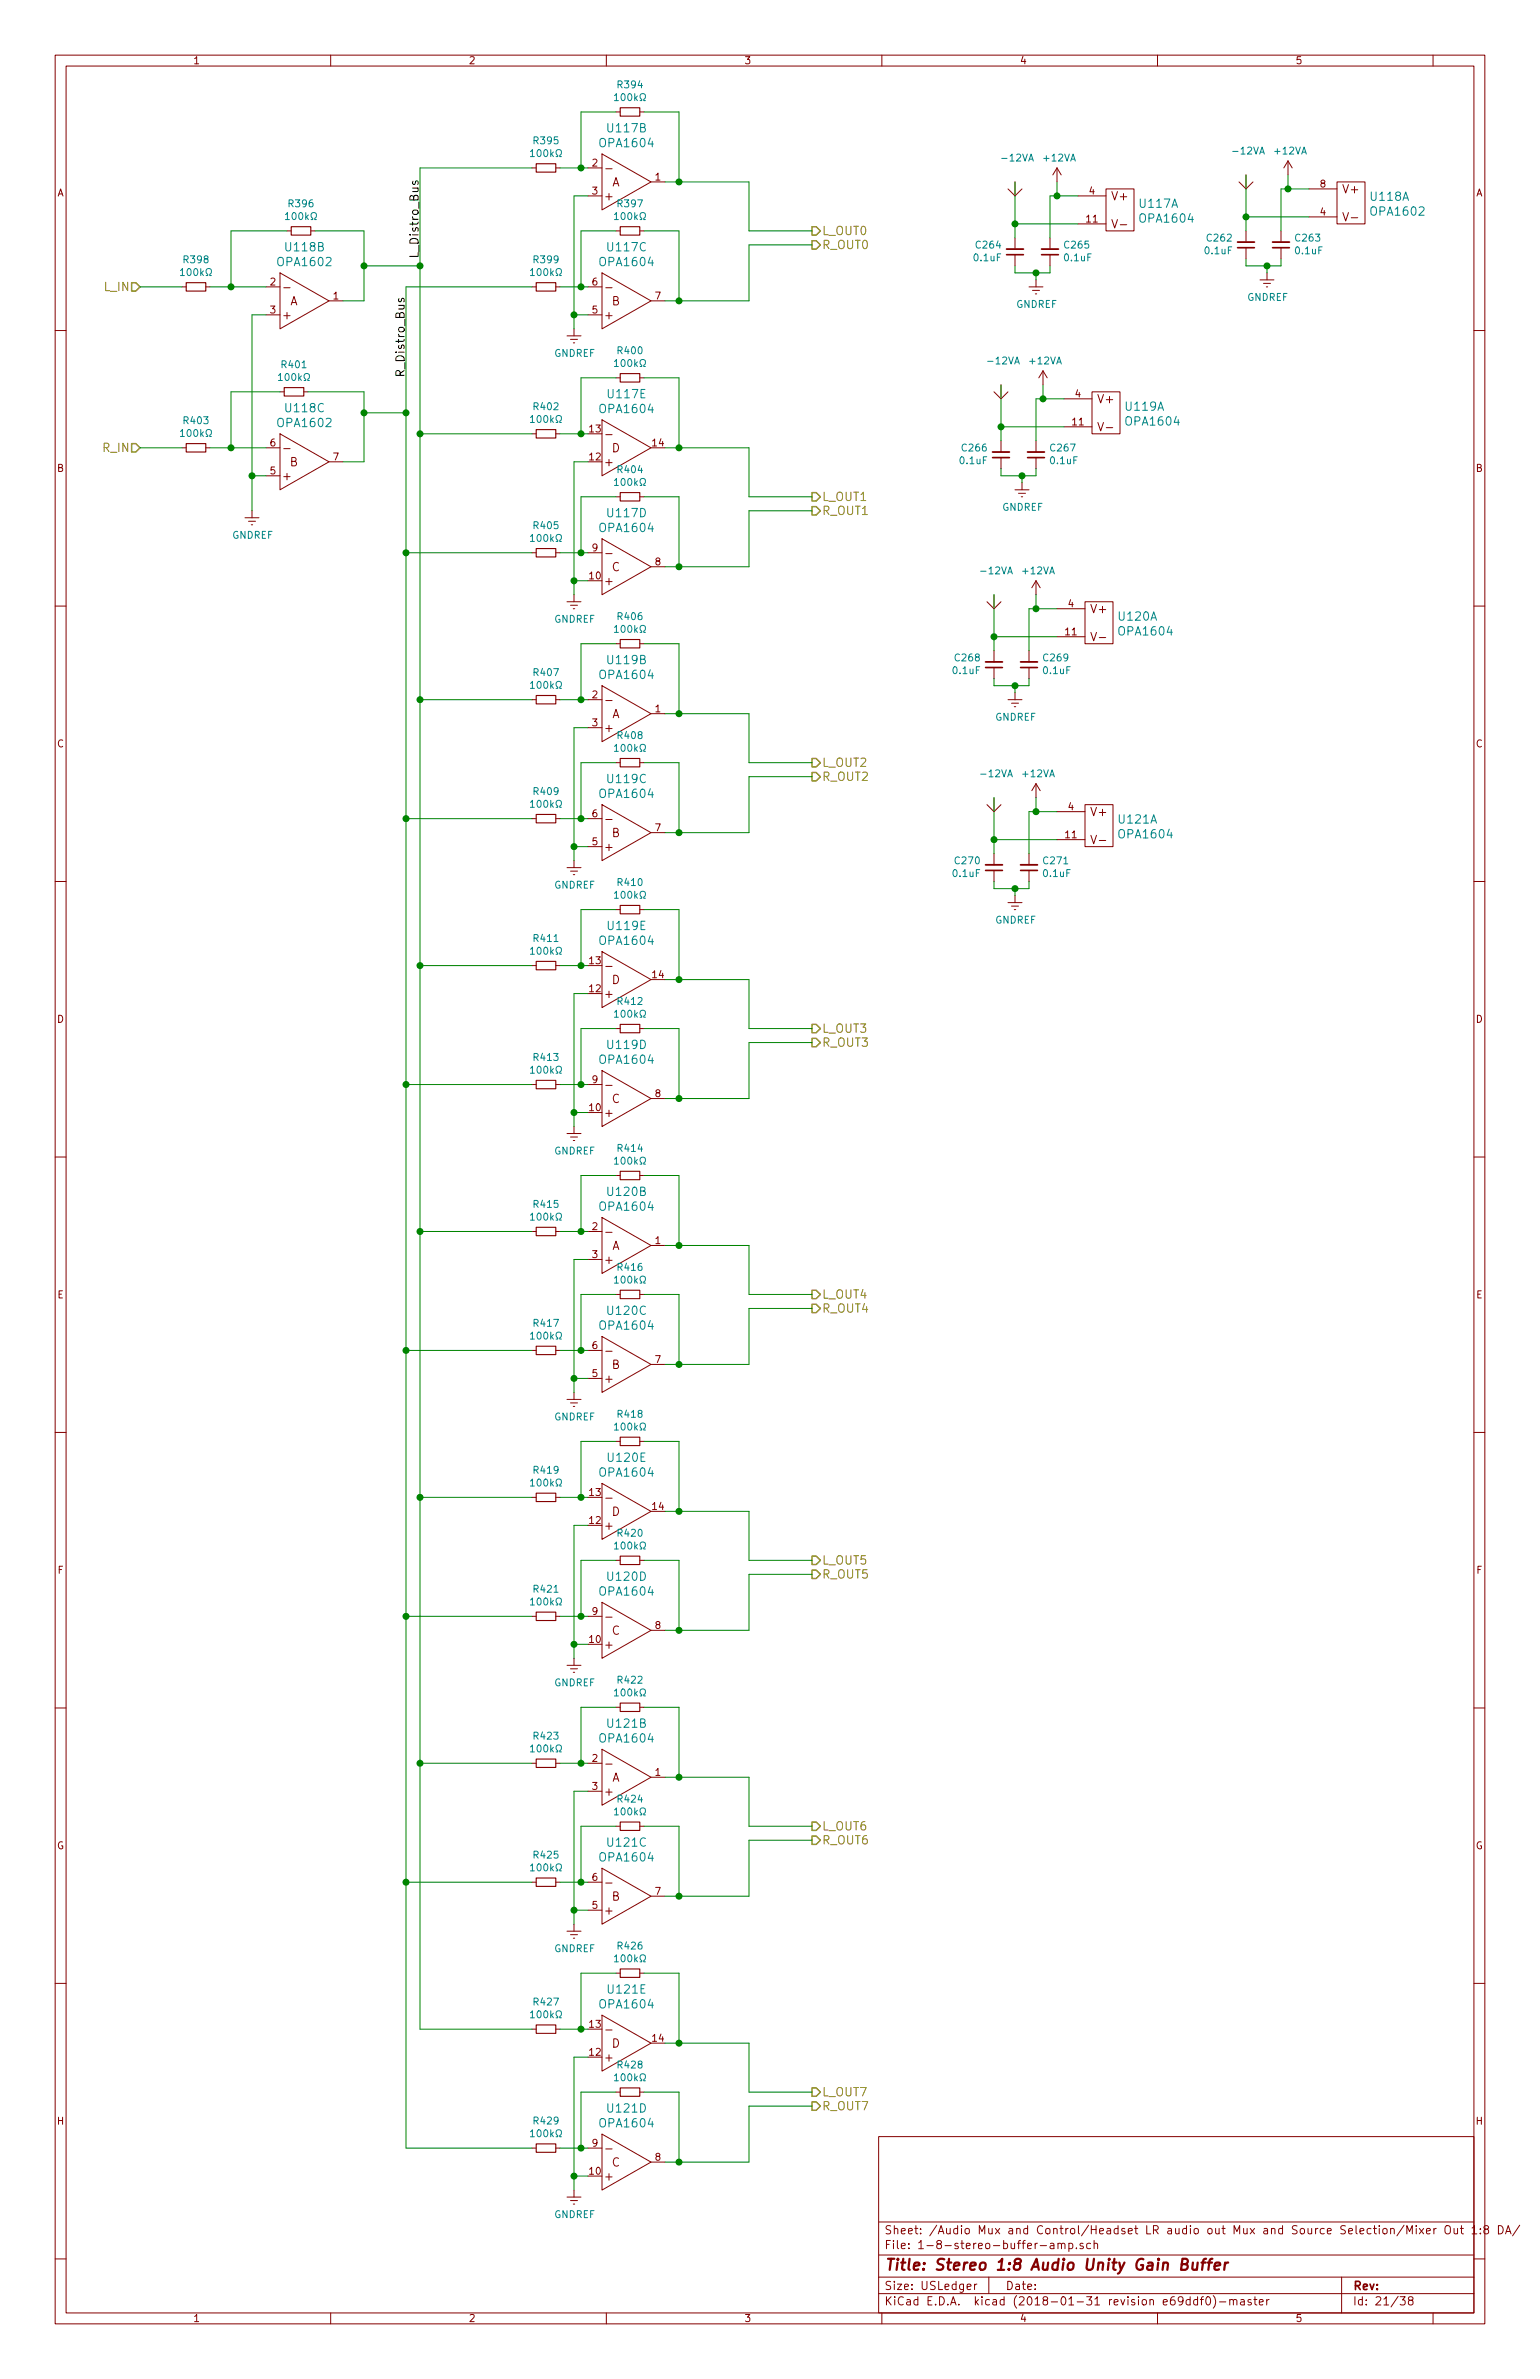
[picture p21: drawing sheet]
<svg xmlns="http://www.w3.org/2000/svg" width="279mm" height="432mm" viewBox="0 0 279 432" stroke-linecap="round" stroke-linejoin="round" font-family="sans-serif">
<defs><g id="words">
<text font-size="2.8" fill="#840000" x="160.4" y="412.1">Title: Stereo 1:8 Audio Unity Gain Buffer</text>
<g font-size="2.1" fill="#008484">
<text x="109" y="26.7">OPA1604</text>
<text x="110.4" y="24">U117B</text>
<text x="206.9" y="37.7">U117A</text>
<text x="207" y="40.4">OPA1604</text>
<text x="248.8" y="36.4">U118A</text>
<text x="248.9" y="39.1">OPA1602</text>
<text x="51.9" y="45.6">U118B</text>
<text x="110.4" y="45.6">U117C</text>
<text x="50.6" y="48.3">OPA1602</text>
<text x="109" y="48.3">OPA1604</text>
<text x="50.6" y="77.5">OPA1602</text>
<text x="51.9" y="74.8">U118C</text>
<text x="109" y="75">OPA1604</text>
<text x="110.4" y="72.3">U117E</text>
<text x="204.3" y="74.5">U119A</text>
<text x="204.4" y="77.2">OPA1604</text>
<text x="110.4" y="93.9">U117D</text>
<text x="109" y="96.6">OPA1604</text>
<text x="203" y="112.6">U120A</text>
<text x="203.2" y="115.3">OPA1604</text>
<text x="109" y="123.2">OPA1604</text>
<text x="110.4" y="120.5">U119B</text>
<text x="110.4" y="142.1">U119C</text>
<text x="109" y="144.8">OPA1604</text>
<text x="203" y="149.5">U121A</text>
<text x="203.2" y="152.2">OPA1604</text>
<text x="109" y="171.5">OPA1604</text>
<text x="110.4" y="168.8">U119E</text>
<text x="110.4" y="190.4">U119D</text>
<text x="109" y="193.1">OPA1604</text>
<text x="109" y="219.8">OPA1604</text>
<text x="110.4" y="217.1">U120B</text>
<text x="110.4" y="238.7">U120C</text>
<text x="109" y="241.4">OPA1604</text>
<text x="109" y="268">OPA1604</text>
<text x="110.4" y="265.3">U120E</text>
<text x="110.4" y="286.9">U120D</text>
<text x="109" y="289.6">OPA1604</text>
<text x="109" y="316.3">OPA1604</text>
<text x="110.4" y="313.6">U121B</text>
<text x="110.4" y="335.2">U121C</text>
<text x="109" y="337.9">OPA1604</text>
<text x="109" y="364.5">OPA1604</text>
<text x="110.4" y="361.8">U121E</text>
<text x="110.4" y="383.4">U121D</text>
<text x="109" y="386.1">OPA1604</text>
</g>
<g font-size="2.1" fill="#840000">
<text x="110.1" y="31.3">-</text>
<text x="111" y="33.8">A</text>
<text x="243.8" y="35.1">V+</text>
<text x="109.9" y="36.4">+</text>
<text x="201.9" y="36.4">V+</text>
<text x="202.1" y="41.5">V-</text>
<text x="244" y="40.2">V-</text>
<text x="51.7" y="52.9">-</text>
<text x="110.1" y="52.9">-</text>
<text x="51.5" y="58">+</text>
<text x="52.6" y="55.4">A</text>
<text x="109.9" y="58">+</text>
<text x="111" y="55.4">B</text>
<text x="199.3" y="73.2">V+</text>
<text x="51.7" y="82.1">-</text>
<text x="110.1" y="79.6">-</text>
<text x="111" y="82.1">D</text>
<text x="199.6" y="78.3">V-</text>
<text x="51.5" y="87.2">+</text>
<text x="52.6" y="84.6">B</text>
<text x="109.9" y="84.6">+</text>
<text x="110.1" y="101.1">-</text>
<text x="109.9" y="106.2">+</text>
<text x="111" y="103.7">C</text>
<text x="198.1" y="111.3">V+</text>
<text x="198.3" y="116.4">V-</text>
<text x="110.1" y="127.8">-</text>
<text x="111" y="130.4">A</text>
<text x="109.9" y="132.9">+</text>
<text x="110.1" y="149.4">-</text>
<text x="198.1" y="148.1">V+</text>
<text x="109.9" y="154.5">+</text>
<text x="111" y="151.9">B</text>
<text x="198.3" y="153.2">V-</text>
<text x="110.1" y="176.1">-</text>
<text x="111" y="178.6">D</text>
<text x="109.9" y="181.2">+</text>
<text x="110.1" y="197.7">-</text>
<text x="109.9" y="202.7">+</text>
<text x="111" y="200.2">C</text>
<text x="110.1" y="224.3">-</text>
<text x="111" y="226.9">A</text>
<text x="109.9" y="229.4">+</text>
<text x="110.1" y="245.9">-</text>
<text x="109.9" y="251">+</text>
<text x="111" y="248.5">B</text>
<text x="110.1" y="272.6">-</text>
<text x="111" y="275.1">D</text>
<text x="109.9" y="277.7">+</text>
<text x="109.9" y="299.3">+</text>
<text x="110.1" y="294.2">-</text>
<text x="111" y="296.7">C</text>
<text x="110.1" y="320.9">-</text>
<text x="111" y="323.4">A</text>
<text x="109.9" y="325.9">+</text>
<text x="109.9" y="347.5">+</text>
<text x="110.1" y="342.4">-</text>
<text x="111" y="345">B</text>
<text x="110.1" y="369.1">-</text>
<text x="111" y="371.7">D</text>
<text x="109.9" y="374.2">+</text>
<text x="109.9" y="395.8">+</text>
<text x="110.1" y="390.7">-</text>
<text x="111" y="393.2">C</text>
<text x="160.4" y="405.5">Sheet: /Audio Mux and Control/Headset LR audio out Mux and Source Selection/Mixer Out 1:8 DA/</text>
<text x="160.4" y="408.2">File: 1-8-stereo-buffer-amp.sch</text>
<text x="160.4" y="418.4">KiCad E.D.A. kicad (2018-01-31 revision e69ddf0)-master</text>
<text x="160.4" y="415.6">Size: USLedger</text>
<text x="182.4" y="415.6">Date:</text>
<text x="245.4" y="415.6">Rev:</text>
<text x="245.4" y="418.4">Id: 21/38</text>
</g>
<g font-size="2.1">
<text x="75.9" y="47" transform="rotate(-90 75.9 47)">L_Distro_Bus</text>
<text x="73.4" y="68.6" transform="rotate(-90 73.4 68.6)">R_Distro_Bus</text>
</g>
<g font-size="2.1" fill="#848400">
<text x="149.1" y="42.7">L_OUT0</text>
<text x="149.1" y="45.2">R_OUT0</text>
<text x="19" y="52.8">L_IN</text>
<text x="18.8" y="82">R_IN</text>
<text x="149.1" y="90.9">L_OUT1</text>
<text x="149.1" y="93.5">R_OUT1</text>
<text x="149.1" y="139.2">L_OUT2</text>
<text x="149.1" y="141.7">R_OUT2</text>
<text x="149.1" y="187.5">L_OUT3</text>
<text x="149.1" y="190">R_OUT3</text>
<text x="149.1" y="235.7">L_OUT4</text>
<text x="149.1" y="238.3">R_OUT4</text>
<text x="149.1" y="284">L_OUT5</text>
<text x="149.1" y="286.5">R_OUT5</text>
<text x="149.1" y="332.2">L_OUT6</text>
<text x="149.1" y="334.8">R_OUT6</text>
<text x="149.1" y="380.5">L_OUT7</text>
<text x="149.1" y="383">R_OUT7</text>
</g>
<g font-size="1.8" fill="#840000">
<text x="35" y="11.6">1</text>
<text x="85" y="11.6">2</text>
<text x="135" y="11.6">3</text>
<text x="185" y="11.6">4</text>
<text x="235" y="11.6">5</text>
<text x="10.4" y="35.6">A</text>
<text x="107.5" y="30.2">2</text>
<text x="107.5" y="35.3">3</text>
<text x="118.9" y="32.8">1</text>
<text x="197.6" y="35.3">4</text>
<text x="239.5" y="34">8</text>
<text x="267.8" y="35.6">A</text>
<text x="197.2" y="40.4">11</text>
<text x="239.5" y="39.1">4</text>
<text x="49" y="51.8">2</text>
<text x="107.5" y="51.8">6</text>
<text x="49" y="56.9">3</text>
<text x="60.5" y="54.4">1</text>
<text x="107.5" y="56.9">5</text>
<text x="118.9" y="54.4">7</text>
<text x="194.6" y="77.2">11</text>
<text x="195.1" y="72.1">4</text>
<text x="49" y="81">6</text>
<text x="60.5" y="83.6">7</text>
<text x="107" y="83.6">12</text>
<text x="107" y="78.5">13</text>
<text x="118.4" y="81">14</text>
<text x="10.4" y="85.6">B</text>
<text x="49" y="86.1">5</text>
<text x="267.8" y="85.6">B</text>
<text x="107.5" y="100.1">9</text>
<text x="107" y="105.2">10</text>
<text x="118.9" y="102.6">8</text>
<text x="193.8" y="110.2">4</text>
<text x="193.3" y="115.3">11</text>
<text x="107.5" y="126.7">2</text>
<text x="107.5" y="131.8">3</text>
<text x="118.9" y="129.3">1</text>
<text x="10.4" y="135.6">C</text>
<text x="267.8" y="135.6">C</text>
<text x="107.5" y="148.3">6</text>
<text x="193.8" y="147.1">4</text>
<text x="107.5" y="153.4">5</text>
<text x="118.9" y="150.9">7</text>
<text x="193.3" y="152.1">11</text>
<text x="107" y="175">13</text>
<text x="118.4" y="177.5">14</text>
<text x="10.4" y="185.6">D</text>
<text x="107" y="180.1">12</text>
<text x="267.8" y="185.6">D</text>
<text x="107.5" y="196.6">9</text>
<text x="107" y="201.7">10</text>
<text x="118.9" y="199.1">8</text>
<text x="107.5" y="223.3">2</text>
<text x="118.9" y="225.8">1</text>
<text x="107.5" y="228.3">3</text>
<text x="10.4" y="235.6">E</text>
<text x="267.8" y="235.6">E</text>
<text x="107.5" y="244.9">6</text>
<text x="107.5" y="249.9">5</text>
<text x="118.9" y="247.4">7</text>
<text x="107" y="271.5">13</text>
<text x="118.4" y="274.1">14</text>
<text x="107" y="276.6">12</text>
<text x="10.5" y="285.6">F</text>
<text x="267.9" y="285.6">F</text>
<text x="107.5" y="293.1">9</text>
<text x="107" y="298.2">10</text>
<text x="118.9" y="295.7">8</text>
<text x="107.5" y="319.8">2</text>
<text x="118.9" y="322.3">1</text>
<text x="107.5" y="324.9">3</text>
<text x="10.3" y="335.6">G</text>
<text x="267.7" y="335.6">G</text>
<text x="107.5" y="341.4">6</text>
<text x="107.5" y="346.5">5</text>
<text x="118.9" y="343.9">7</text>
<text x="107" y="368">13</text>
<text x="118.4" y="370.6">14</text>
<text x="107" y="373.1">12</text>
<text x="10.4" y="385.6">H</text>
<text x="107.5" y="389.6">9</text>
<text x="267.8" y="385.6">H</text>
<text x="107" y="394.7">10</text>
<text x="118.9" y="392.2">8</text>
<text x="35" y="421.4">1</text>
<text x="85" y="421.4">2</text>
<text x="135" y="421.4">3</text>
<text x="185" y="421.4">4</text>
<text x="235" y="421.4">5</text>
</g>
<g font-size="1.8" fill="#008484">
<text x="112.2" y="16">R394</text>
<text x="112.3" y="18.3">100k</text>
<text x="97" y="26.2">R395</text>
<text x="97.1" y="28.5">100k</text>
<text x="182" y="29.3">-12VA</text>
<text x="189.4" y="29.3">+12VA</text>
<text x="224" y="28">-12VA</text>
<text x="231.3" y="28">+12VA</text>
<text x="52.5" y="37.6">R396</text>
<text x="52.7" y="39.9">100k</text>
<text x="112.2" y="37.6">R397</text>
<text x="112.3" y="39.9">100k</text>
<text x="33.5" y="47.8">R398</text>
<text x="97" y="47.8">R399</text>
<text x="176.8" y="47.4">0.1uF</text>
<text x="177.2" y="45.1">C264</text>
<text x="193.2" y="47.4">0.1uF</text>
<text x="193.2" y="45.1">C265</text>
<text x="218.7" y="46.2">0.1uF</text>
<text x="219.1" y="43.8">C262</text>
<text x="235.1" y="46.2">0.1uF</text>
<text x="235.2" y="43.8">C263</text>
<text x="33.6" y="50.1">100k</text>
<text x="97.1" y="50.1">100k</text>
<text x="184.4" y="55.9">GNDREF</text>
<text x="226.3" y="54.6">GNDREF</text>
<text x="100.5" y="64.8">GNDREF</text>
<text x="112.2" y="64.3">R400</text>
<text x="51.2" y="66.8">R401</text>
<text x="51.4" y="69.1">100k</text>
<text x="112.3" y="66.6">100k</text>
<text x="179.5" y="66.1">-12VA</text>
<text x="186.9" y="66.1">+12VA</text>
<text x="33.5" y="77">R403</text>
<text x="97" y="74.4">R402</text>
<text x="97.1" y="76.8">100k</text>
<text x="33.6" y="79.3">100k</text>
<text x="174.7" y="81.9">C266</text>
<text x="190.7" y="81.9">C267</text>
<text x="112.2" y="85.9">R404</text>
<text x="112.3" y="88.2">100k</text>
<text x="174.3" y="84.3">0.1uF</text>
<text x="190.7" y="84.3">0.1uF</text>
<text x="181.8" y="92.7">GNDREF</text>
<text x="42.1" y="97.8">GNDREF</text>
<text x="97" y="96">R405</text>
<text x="97.1" y="98.3">100k</text>
<text x="178.2" y="104.2">-12VA</text>
<text x="185.6" y="104.2">+12VA</text>
<text x="100.5" y="113">GNDREF</text>
<text x="112.2" y="112.5">R406</text>
<text x="112.3" y="114.9">100k</text>
<text x="97" y="122.7">R407</text>
<text x="97.1" y="125">100k</text>
<text x="173" y="122.4">0.1uF</text>
<text x="173.4" y="120">C268</text>
<text x="189.4" y="122.4">0.1uF</text>
<text x="189.4" y="120">C269</text>
<text x="180.5" y="130.8">GNDREF</text>
<text x="112.2" y="134.1">R408</text>
<text x="112.3" y="136.4">100k</text>
<text x="178.2" y="141.1">-12VA</text>
<text x="185.6" y="141.1">+12VA</text>
<text x="97" y="144.3">R409</text>
<text x="97.1" y="146.6">100k</text>
<text x="100.5" y="161.3">GNDREF</text>
<text x="112.2" y="160.8">R410</text>
<text x="173" y="159.2">0.1uF</text>
<text x="173.4" y="156.9">C270</text>
<text x="189.4" y="159.2">0.1uF</text>
<text x="189.4" y="156.9">C271</text>
<text x="112.3" y="163.1">100k</text>
<text x="180.5" y="167.6">GNDREF</text>
<text x="97" y="171">R411</text>
<text x="97.1" y="173.3">100k</text>
<text x="112.2" y="182.4">R412</text>
<text x="112.3" y="184.7">100k</text>
<text x="97" y="192.6">R413</text>
<text x="97.1" y="194.9">100k</text>
<text x="100.5" y="209.5">GNDREF</text>
<text x="112.2" y="209.1">R414</text>
<text x="112.3" y="211.4">100k</text>
<text x="97" y="219.2">R415</text>
<text x="97.1" y="221.5">100k</text>
<text x="112.2" y="230.7">R416</text>
<text x="112.3" y="233">100k</text>
<text x="97" y="240.8">R417</text>
<text x="97.1" y="243.1">100k</text>
<text x="100.5" y="257.8">GNDREF</text>
<text x="112.2" y="257.3">R418</text>
<text x="112.3" y="259.6">100k</text>
<text x="97" y="267.5">R419</text>
<text x="97.1" y="269.8">100k</text>
<text x="112.2" y="278.9">R420</text>
<text x="112.3" y="281.2">100k</text>
<text x="97" y="289.1">R421</text>
<text x="97.1" y="291.4">100k</text>
<text x="112.2" y="305.6">R422</text>
<text x="100.5" y="306.1">GNDREF</text>
<text x="112.3" y="307.9">100k</text>
<text x="97" y="315.7">R423</text>
<text x="97.1" y="318.1">100k</text>
<text x="112.2" y="327.2">R424</text>
<text x="112.3" y="329.5">100k</text>
<text x="97" y="337.3">R425</text>
<text x="97.1" y="339.6">100k</text>
<text x="112.2" y="353.8">R426</text>
<text x="100.5" y="354.3">GNDREF</text>
<text x="112.3" y="356.2">100k</text>
<text x="97" y="364">R427</text>
<text x="97.1" y="366.3">100k</text>
<text x="112.2" y="375.4">R428</text>
<text x="112.3" y="377.7">100k</text>
<text x="97" y="385.6">R429</text>
<text x="97.1" y="387.9">100k</text>
<text x="100.5" y="402.6">GNDREF</text>
</g>
</g></defs>
<g fill="none" stroke="#840000" stroke-width=".18">
<path d="M10 10h259.4v411.8h-259.4zM12 12h255.4v407.8h-255.4zM60 10v2M110 10v2M160 10v2M210 10v2M260 10v2M96.5 30.5h.8M100.8 30.5h.8M106.7 30.5h2.5M106.7 35.6h2.5M109.2 27.9l8.9 5.1-8.9 5.1z"/>
<path d="M111.8 20.3h.7M116.1 20.3h.7M118.1 33h2.5M182.9 34.3l1.2 1.3 1.3-1.3M184.1 33v2.6M191.8 30.5l-.8 1.3M191.8 30.5v2.5M191.8 30.5l.7 1.3M195.6 35.6h5.1M200.7 34.3h5v7.6h-5zM224.8 33l1.3 1.3 1.2-1.3M226.1 31.8v2.5"/>
<path d="M233.7 29.2l-.8 1.3M233.7 29.2v2.6M233.7 29.2l.7 1.3M237.5 39.4h5.1M237.5 34.3h5.1M242.6 33h5v7.6h-5zM10 60h2M33 52.1h.8M37.3 52.1h.8M48.3 57.2h2.5M48.3 52.1h2.5M50.8 49.5l8.9 5.1-8.9 5.1z"/>
<path d="M52.1 41.9h.7M56.4 41.9h.7M59.7 54.6h2.5M96.5 52.1h.8M100.8 52.1h.8M104.1 59.7v1.3M106.7 57.2h2.5M106.7 52.1h2.5M109.2 49.5l8.9 5.1-8.9 5.1zM111.8 41.9h.7M116.1 41.9h.7M118.1 54.6h2.5"/>
<path d="M184.1 43.2v2M184.1 46.2v2.1M186.7 52.1h2.5M187.3 52.7h1.3M187.8 53.3h.3M188 50.8v1.3M190.5 43.2v2M190.5 46.2v2.1M195.6 40.6h5.1M226.1 41.9v2M226.1 45v2M228.6 50.8h2.5"/>
<path d="M229.2 51.4h1.3M229.7 52.1h.3M229.9 49.5v1.3M232.4 41.9v2M232.4 45v2M267.4 60h2M50.8 78.7l8.9 5.1-8.9 5.1zM50.8 71.1h.8M55.1 71.1h.8M96.5 78.7h.8M100.8 78.7h.8M102.9 61h2.5"/>
<path d="M103.5 61.6h1.3M104 62.2h.3M109.2 76.2l8.9 5.1-8.9 5.1zM111.8 68.6h.7M116.1 68.6h.7M180.3 71.1l1.3 1.3 1.3-1.3M181.6 69.9v2.5M189.2 67.3l-.7 1.3M189.2 67.3v2.6M189.2 67.3l.8 1.3M193 77.5h5.1M193 72.4h5.1"/>
<path d="M198.1 71.1h5.1v7.6h-5.1zM33 81.3h.8M37.3 81.3h.8M44.4 94h2.6M45.1 94.6h1.3M45.6 95.3h.2M45.7 92.7v1.3M48.3 81.3h2.5M48.3 86.4h2.5M59.7 83.8h2.5M109.2 97.8l8.9 5.1-8.9 5.1zM111.8 90.2h.7"/>
<path d="M116.1 90.2h.7M181.6 80v2M181.6 83.1v2M184.1 88.9h2.6M184.8 89.5h1.3M185.3 90.2h.2M185.4 87.6v1.3M188 80v2M188 83.1v2M10 110h2M96.5 100.3h.8M100.8 100.3h.8"/>
<path d="M102.9 109.2h2.5M103.5 109.9h1.3M104 110.5h.3M104.1 108v1.2M106.7 100.3h2.5M111.8 116.8h.7M116.1 116.8h.7M118.1 102.9h2.5M179.1 109.2l1.2 1.3 1.3-1.3M180.3 108v2.5M180.3 118.1v2M186.7 118.1v2"/>
<path d="M188 105.4v2.6M188 105.4l-.8 1.3M188 105.4l.7 1.3M191.8 110.5h5M191.8 115.6h5M196.8 109.2h5.1v7.6h-5.1zM267.4 110h2M96.5 127h.8M100.8 127h.8M106.7 127h2.5M106.7 132.1h2.5M109.2 124.5l8.9 5-8.9 5.1z"/>
<path d="M111.8 138.4h.7M116.1 138.4h.7M118.1 129.5h2.5M180.3 121.2v2M182.9 127h2.5M183.5 127.6h1.3M184 128.3h.3M184.1 125.7v1.3M186.7 121.2v2M10 160h2M96.5 148.6h.8M100.8 148.6h.8"/>
<path d="M102.9 157.5h2.5M103.5 158.1h1.3M104 158.8h.3M104.1 156.2v1.3M106.7 153.7h2.5M106.7 148.6h2.5M109.2 146.1l8.9 5-8.9 5.1zM118.1 151.1h2.5M179.1 146.1l1.2 1.2 1.3-1.2M180.3 144.8v2.5M180.3 154.9v2.1M180.3 158v2"/>
<path d="M186.7 154.9v2.1M186.7 158v2M188 142.2v2.6M188 142.2l-.8 1.3M188 142.2l.7 1.3M191.8 152.4h5M191.8 147.3h5M196.8 146.1h5.1v7.6h-5.1zM267.4 160h2M96.5 175.3h.8M100.8 175.3h.8M109.2 172.7l8.9 5.1-8.9 5.1z"/>
<path d="M111.8 165.1h.7M116.1 165.1h.7M182.9 163.8h2.5M183.5 164.5h1.3M184 165.1h.3M184.1 162.6v1.2M96.5 196.9h.8M100.8 196.9h.8M106.7 196.9h2.5M109.2 194.3l8.9 5.1-8.9 5.1zM111.8 186.7h.7M116.1 186.7h.7"/>
<path d="M118.1 199.4h2.5M10 210h2M102.9 205.7h2.5M103.5 206.4h1.3M104 207h.3M104.1 204.5v1.2M111.8 213.4h.7M116.1 213.4h.7M267.4 210h2M96.5 223.5h.8M100.8 223.5h.8M106.7 223.5h2.5"/>
<path d="M106.7 228.6h2.5M109.2 221l8.9 5.1-8.9 5zM111.8 235h.7M116.1 235h.7M118.1 226.1h2.5M10 260h2M96.5 245.1h.8M100.8 245.1h.8M102.9 254h2.5M103.5 254.6h1.3M104 255.3h.3M104.1 252.7v1.3"/>
<path d="M106.7 250.2h2.5M106.7 245.1h2.5M109.2 242.6l8.9 5.1-8.9 5zM118.1 247.7h2.5M267.4 260h2M96.5 271.8h.8M100.8 271.8h.8M109.2 269.2l8.9 5.1-8.9 5.1zM111.8 261.6h.7M116.1 261.6h.7M96.5 293.4h.8M100.8 293.4h.8"/>
<path d="M106.7 293.4h2.5M109.2 290.8l8.9 5.1-8.9 5.1zM111.8 283.2h.7M116.1 283.2h.7M118.1 295.9h2.5M10 310h2M102.9 302.3h2.5M103.5 302.9h1.3M104 303.5h.3M104.1 301v1.3M109.2 317.5l8.9 5.1-8.9 5.1zM111.8 309.9h.7"/>
<path d="M116.1 309.9h.7M267.4 310h2M96.5 320h.8M100.8 320h.8M106.7 320h2.5M106.7 325.1h2.5M109.2 339.1l8.9 5.1-8.9 5.1zM111.8 331.5h.7M116.1 331.5h.7M118.1 322.6h2.5M10 360h2M96.5 341.6h.8"/>
<path d="M100.8 341.6h.8M102.9 350.5h2.5M103.5 351.2h1.3M104 351.8h.3M104.1 349.3v1.2M106.7 346.7h2.5M106.7 341.6h2.5M111.8 358.1h.7M116.1 358.1h.7M118.1 344.2h2.5M267.4 360h2M96.5 368.3h.8"/>
<path d="M100.8 368.3h.8M109.2 365.8l8.9 5-8.9 5.1zM111.8 379.7h.7M116.1 379.7h.7M96.5 389.9h.8M100.8 389.9h.8M102.9 398.8h2.5M103.5 399.4h1.3M104.1 397.5v1.3M106.7 389.9h2.5M109.2 387.4l8.9 5-8.9 5.1zM118.1 392.4h2.5"/>
<path d="M159.4 387.8h108v32h-108zM10 410h2M60 419.8v2M104 400.1h.3M110 419.8v2M159.4 416.3h108M159.4 413.3h108M159.4 409.3h108M159.4 403.3h108M160 419.8v2M175.5 415.1l.7-.2-.1-.2-.4-.1-.2 .2v.7h.6M176.8 414.6v1"/>
<path d="M177.2 414.6l-.4 .3M179.4 413.3v3M188.7 407.6h1.2M190.6 407.2h.6v1M191.2 407.5l-.5 .1-.2 .2 .2 .4 .5-.1M191.9 407.3l.1-.1a.37 .37 0 0 1 .6 .2v.8M191.9 407.2v1M192.6 407.4l.2-.2h.3l.1 1M193.9 407.2h.5l.2 .2-.1 .7h-.6M193.9 407.2v1.5M195.3 408v.2M196.5 407.2h-.4l-.2 .2 .1 .2 .5 .1v.4h-.6"/>
<path d="M197.9 407.2h-.5l-.2 .2v.6l.2 .2 .5-.1M198.5 407.3l.2-.1h.4v1M198.5 406.7v1.5M210 419.8v2M215.9 417.4h-.4l-.3 .3 .1 .5 .2 .2 .4-.1M215.9 416.9v1.5M217.3 417.4h-.5l-.2 .3 .1 .6h.6M217.3 416.9v1.5M217.8 417.4h.5M218.3 416.9l-.3 .2v1.3M219 416.9h.1a.8 .8 0 0 1 .6 .7 .8 .8 0 0 1-.6 .8 1 1 0 0 1-.1-1.5zM220.1 416.7a1.71 1.71 0 0 1 0 2.2"/>
<path d="M221.3 417.8h1.1M223.1 417.5l.1-.1a.37 .37 0 0 1 .6 .2v.8M223.1 417.4v1M223.8 417.6v-.2a.37 .37 0 0 1 .6 .2v.8M225.1 417.4h.6l.1 1M225.8 417.7l-.5 .1-.3 .2 .3 .4 .5-.1M227 417.4h-.4l-.2 .2 .1 .2 .5 .1v.4h-.6M227.5 417.4h.5M227.7 416.9v1.3l.3 .2M228.5 417.9l.7-.2-.1-.3h-.4l-.2 .2v.7h.6M229.8 417.4v1M230.3 417.4l-.5 .3"/>
<path d="M243.4 413.3v6.5M252.3 404.6l.1-.1a.37 .37 0 0 1 .6 .2v.8M254 416.9h.9l-.4 .5 .4 .2v.6l-.2 .2-.7-.2M254.7 403.9l-1.3 1.9M255.2 405.5v-1.5l.5 1 .5-1v1.5M255.8 417.5l-.2-.1v-.4l.2-.1h.4l.1 .5-.6 .2-.2 .2 .1 .4 .2 .2 .4-.1 .2-.2-.1-.4-.2-.2M256.9 404v.1M256.9 404.5v1M257.5 404.5l.8 1M258.3 404.5l-.8 1M258.8 405l.7-.2-.1-.3h-.4l-.2 .2 .1 .7h.5M260 419.8v2"/>
<path d="M260.1 404.5v1M260.6 404.5l-.5 .2M262.4 404a.5 .5 0 0 1 .5 0 .5 .5 0 0 1 .2 .5v.5a.5 .5 0 0 1-.5 .5 .5 .5 0 0 1-.4-.5v-.5zM263.8 404.5l.1 .9 .3 .1 .2-.2M264.4 404.5v1M264.9 404.5h.6M265.2 404v1.3l.3 .2M267.1 404.4l.4-.4v1.5M267.1 405.5h.8M267.4 410h2M268.6 405.3v.2M268.6 404.5v.2"/>
<path d="M269.5 404.6l-.3-.3 .1-.2 .2-.1h.4l.2 .2-.1 .3-.5 .1-.3 .3 .1 .4 .2 .2h.3l.3-.3v-.3l-.3-.3M271.9 404a.76 .76 0 0 1 .8 .7 .76 .76 0 0 1-.8 .8zM273.2 405.5l.4-1.5 .5 1.5M273.3 405h.7M275.7 403.9l-1.3 1.9"/>
</g>
<path d="M214.4 410.9l.9-.1a.47 .47 0 0 0 .2-.4 .47 .47 0 0 0-.3-.4h-.7l-.2 2h.7a.53 .53 0 0 0 .5-.5 .53 .53 0 0 0-.4-.6M216.4 410.7v1.2a.6 .6 0 0 0 .8-.1M217.3 410.7l-.2 1.3M218 410.7h.7M218.8 410l-.4 .1-.1 .2-.2 1.7M219.1 410.7h.8M220 410l-.4 .1-.1 .2-.3 1.7M220.4 411.3l1-.2-.1-.4h-.8l-.2 1 .3 .3 .6-.1M222.3 410.7l-.2 1.3M222.8 410.7a.54 .54 0 0 0-.6 .3" fill="none" stroke="#840000" stroke-width=".41"/>
<g fill="none" stroke="#840000" stroke-width=".2">
<path d="M112.5 19.6h3.6v1.5h-3.6zM97.3 29.7h3.5v1.5h-3.5zM33.8 51.3h3.5v1.5h-3.5zM52.8 41.1h3.6v1.6h-3.6zM97.3 51.3h3.5v1.5h-3.5zM112.5 41.1h3.6v1.6h-3.6zM51.6 70.4h3.5v1.5h-3.5zM97.3 78h3.5v1.5h-3.5zM112.5 67.8h3.6v1.5h-3.6zM33.8 80.5h3.5v1.5h-3.5zM97.3 99.6h3.5v1.5h-3.5zM112.5 89.4h3.6v1.5h-3.6z"/>
<path d="M112.5 116.1h3.6v1.5h-3.6zM97.3 126.2h3.5v1.6h-3.5zM112.5 137.7h3.6v1.5h-3.6zM97.3 147.8h3.5v1.6h-3.5zM97.3 174.5h3.5v1.5h-3.5zM112.5 164.3h3.6v1.6h-3.6zM97.3 196.1h3.5v1.5h-3.5zM112.5 185.9h3.6v1.6h-3.6zM112.5 212.6h3.6v1.5h-3.6zM97.3 222.8h3.5v1.5h-3.5zM112.5 234.2h3.6v1.5h-3.6zM97.3 244.3h3.5v1.6h-3.5z"/>
<path d="M97.3 271h3.5v1.5h-3.5zM112.5 260.9h3.6v1.5h-3.6zM97.3 292.6h3.5v1.5h-3.5zM112.5 282.4h3.6v1.6h-3.6zM97.3 319.3h3.5v1.5h-3.5zM112.5 309.1h3.6v1.5h-3.6zM112.5 330.7h3.6v1.5h-3.6zM97.3 340.9h3.5v1.5h-3.5zM112.5 357.4h3.6v1.5h-3.6zM97.3 367.5h3.5v1.6h-3.5zM112.5 379h3.6v1.5h-3.6zM97.3 389.1h3.5v1.6h-3.5z"/>
</g>
<g fill="none" stroke="#008484" stroke-width=".18">
<path d="M111.5 17.3l.3-.3v1.3M111.5 18.3h.7M116.1 18.3h.3v-.3a.55 .55 0 0 1-.2-.8 .55 .55 0 0 1 .8 0l.1 .1a.53 .53 0 0 1-.3 .7v.3h.3M51.8 38.9l.3-.3v1.3M51.8 39.9h.7M56.4 39.9h.3v-.3a.55 .55 0 0 1-.2-.8 .55 .55 0 0 1 .9 0v.1a.53 .53 0 0 1-.3 .7v.3h.3M96.2 27.5l.4-.3v1.2M96.2 28.4h.8M100.9 28.4h.3v-.2a.55 .55 0 0 1-.3-.8 .55 .55 0 0 1 .9-.1l.1 .2a.53 .53 0 0 1-.4 .7v.2h.4M111.5 38.9l.3-.3v1.3M111.5 39.9h.7M116.1 39.9h.3v-.3a.55 .55 0 0 1-.2-.8 .55 .55 0 0 1 .8 0l.1 .1a.53 .53 0 0 1-.3 .7v.3h.3"/>
<path d="M32.7 49.1l.4-.4v1.3M32.7 50h.8M37.4 50h.3v-.2a.55 .55 0 0 1-.3-.8 .55 .55 0 0 1 .9-.1l.1 .2a.53 .53 0 0 1-.4 .7v.2h.4M96.2 49.1l.4-.4v1.3M96.2 50h.8M100.9 50h.3v-.2a.55 .55 0 0 1-.3-.8 .55 .55 0 0 1 .9-.1l.1 .2a.53 .53 0 0 1-.4 .7v.2h.4M32.7 78.3l.4-.3v1.2M32.7 79.2h.8M37.4 79.2h.3v-.2a.55 .55 0 0 1-.3-.8 .55 .55 0 0 1 .9-.1l.1 .2a.53 .53 0 0 1-.4 .7v.2h.4M50.5 68.1l.4-.3v1.3M50.5 69.1h.7M55.2 69.1h.3v-.3a.55 .55 0 0 1-.3-.8 .55 .55 0 0 1 .9 0v.1a.53 .53 0 0 1-.3 .7v.3h.3"/>
<path d="M96.2 75.8l.4-.4v1.3M96.2 76.7h.8M100.9 76.7h.3v-.2a.55 .55 0 0 1-.3-.9 .55 .55 0 0 1 .9 0l.1 .2a.53 .53 0 0 1-.4 .7v.2h.4M111.5 65.6l.3-.3v1.2M111.5 66.5h.7M116.1 66.5h.3v-.2a.55 .55 0 0 1-.2-.8 .55 .55 0 0 1 .8-.1l.1 .2a.53 .53 0 0 1-.3 .7v.2h.3M96.2 97.4l.4-.4v1.3M96.2 98.3h.8M100.9 98.3h.3v-.3a.55 .55 0 0 1-.3-.8 .55 .55 0 0 1 .9 0l.1 .2a.53 .53 0 0 1-.4 .6v.3h.4M111.5 87.2l.3-.4v1.3M111.5 88.1h.7M116.1 88.1h.3v-.2a.55 .55 0 0 1-.2-.8 .55 .55 0 0 1 .8-.1l.1 .2a.53 .53 0 0 1-.3 .7v.2h.3"/>
<path d="M111.5 113.9l.3-.4v1.3M111.5 114.8h.7M116.1 114.8h.3v-.2a.55 .55 0 0 1-.2-.9 .55 .55 0 0 1 .8 0l.1 .2a.53 .53 0 0 1-.3 .7v.2h.3M96.2 124l.4-.3v1.2M96.2 124.9h.8M100.9 124.9h.3v-.2a.55 .55 0 0 1-.3-.8 .55 .55 0 0 1 .9 0l.1 .1a.53 .53 0 0 1-.4 .7v.2h.4M111.5 135.5l.3-.4v1.3M111.5 136.4h.7M116.1 136.4h.3v-.3a.55 .55 0 0 1-.2-.8 .55 .55 0 0 1 .8 0l.1 .2a.53 .53 0 0 1-.3 .6v.3h.3M96.2 145.6l.4-.3v1.2M96.2 146.5h.8M100.9 146.5h.3v-.2a.55 .55 0 0 1-.3-.8 .55 .55 0 0 1 .9-.1l.1 .2a.53 .53 0 0 1-.4 .7v.2h.4"/>
<path d="M96.2 172.3l.4-.4v1.3M96.2 173.2h.8M100.9 173.2h.3v-.2a.55 .55 0 0 1-.3-.9 .55 .55 0 0 1 .9 0l.1 .2a.53 .53 0 0 1-.4 .7v.2h.4M111.5 162.1l.3-.3v1.2M111.5 163h.7M116.1 163h.3v-.2a.55 .55 0 0 1-.2-.8 .55 .55 0 0 1 .8 0l.1 .1a.53 .53 0 0 1-.3 .7v.2h.3M96.2 193.9l.4-.4v1.3M96.2 194.8h.8M100.9 194.8h.3v-.2a.55 .55 0 0 1-.3-.9 .55 .55 0 0 1 .9 0l.1 .2a.53 .53 0 0 1-.4 .7v.2h.4M111.5 183.7l.3-.3v1.2M111.5 184.6h.7M116.1 184.6h.3v-.2a.55 .55 0 0 1-.2-.8 .55 .55 0 0 1 .8-.1l.1 .2a.53 .53 0 0 1-.3 .7v.2h.3"/>
<path d="M111.5 210.4l.3-.4v1.3M111.5 211.3h.7M116.1 211.3h.3v-.2a.55 .55 0 0 1-.2-.9 .55 .55 0 0 1 .8 0l.1 .2a.53 .53 0 0 1-.3 .7v.2h.3M96.2 220.5l.4-.3v1.3M96.2 221.5h.8M100.9 221.5h.3v-.3a.55 .55 0 0 1-.3-.8 .55 .55 0 0 1 .9 0l.1 .1a.53 .53 0 0 1-.4 .7v.3h.4M111.5 232l.3-.4v1.3M111.5 232.9h.7M116.1 232.9h.3v-.2a.55 .55 0 0 1-.2-.9 .55 .55 0 0 1 .8 0l.1 .2a.53 .53 0 0 1-.3 .7v.2h.3M96.2 242.1l.4-.3v1.3M96.2 243.1h.8M100.9 243.1h.3v-.3a.55 .55 0 0 1-.3-.8 .55 .55 0 0 1 .9 0l.1 .1a.53 .53 0 0 1-.4 .7v.3h.4"/>
<path d="M111.5 258.6l.3-.3v1.3M111.5 259.6h.7M116.1 259.6h.3v-.3a.55 .55 0 0 1-.2-.8 .55 .55 0 0 1 .8 0l.1 .1a.53 .53 0 0 1-.3 .7v.3h.3M96.2 268.8l.4-.3v1.2M96.2 269.7h.8M100.9 269.7h.3v-.2a.55 .55 0 0 1-.3-.8 .55 .55 0 0 1 .9-.1l.1 .2a.53 .53 0 0 1-.4 .7v.2h.4M96.2 290.4l.4-.4v1.3M96.2 291.3h.8M100.9 291.3h.3v-.2a.55 .55 0 0 1-.3-.8 .55 .55 0 0 1 .9-.1l.1 .2a.53 .53 0 0 1-.4 .7v.2h.4M111.5 280.2l.3-.3v1.3M111.5 281.2h.7M116.1 281.2h.3v-.3a.55 .55 0 0 1-.2-.8 .55 .55 0 0 1 .8 0l.1 .1a.53 .53 0 0 1-.3 .7v.3h.3"/>
<path d="M96.2 317.1l.4-.4v1.3M96.2 318h.8M100.9 318h.3v-.2a.55 .55 0 0 1-.3-.9 .55 .55 0 0 1 .9 0l.1 .2a.53 .53 0 0 1-.4 .7v.2h.4M111.5 306.9l.3-.3v1.2M111.5 307.8h.7M116.1 307.8h.3v-.2a.55 .55 0 0 1-.2-.8 .55 .55 0 0 1 .8-.1l.1 .2a.53 .53 0 0 1-.3 .7v.2h.3M96.2 338.7l.4-.4v1.3M96.2 339.6h.8M100.9 339.6h.3v-.3a.55 .55 0 0 1-.3-.8 .55 .55 0 0 1 .9 0l.1 .2a.53 .53 0 0 1-.4 .6v.3h.4M111.5 328.5l.3-.4v1.3M111.5 329.4h.7M116.1 329.4h.3v-.2a.55 .55 0 0 1-.2-.8 .55 .55 0 0 1 .8-.1l.1 .2a.53 .53 0 0 1-.3 .7v.2h.3"/>
<path d="M111.5 355.2l.3-.4v1.3M111.5 356.1h.7M116.1 356.1h.3v-.2a.55 .55 0 0 1-.2-.9 .55 .55 0 0 1 .8 0l.1 .2a.53 .53 0 0 1-.3 .7v.2h.3M96.2 365.3l.4-.3v1.2M96.2 366.2h.8M100.9 366.2h.3v-.2a.55 .55 0 0 1-.3-.8 .55 .55 0 0 1 .9 0l.1 .1a.53 .53 0 0 1-.4 .7v.2h.4M111.5 376.8l.3-.4v1.3M111.5 377.7h.7M116.1 377.7h.3v-.3a.55 .55 0 0 1-.2-.8 .55 .55 0 0 1 .8 0l.1 .2a.53 .53 0 0 1-.3 .6v.3h.3M96.2 386.9l.4-.3v1.2M96.2 387.8h.8M100.9 387.8h.3v-.2a.55 .55 0 0 1-.3-.8 .55 .55 0 0 1 .9-.1l.1 .2a.53 .53 0 0 1-.4 .7v.2h.4"/>
</g>
<path d="M182.6 45.2h3.1M189 45.2h3M224.5 43.9h3.1M230.9 43.9h3M180.1 82h3M186.4 82h3.1M178.8 120.1h3.1M185.2 120.1h3M178.8 157h3.1M185.2 157h3" fill="none" stroke="#840000" stroke-width=".33"/>
<path d="M182.6 46.2h3.1M189 46.2h3M224.5 45h3.1M230.9 45h3M180.1 83.1h3M186.4 83.1h3.1M178.8 121.2h3.1M185.2 121.2h3M178.8 158h3.1M185.2 158h3" fill="none" stroke="#840000" stroke-width=".3"/>
<g fill="none" stroke="#848400" stroke-width=".25">
<path d="M23.9 51.3h.7l.8 .8-.8 .7h-.7zM147.3 41.1h.8l.7 .8-.7 .8h-.8zM147.3 43.7h.8l.7 .8-.7 .7h-.8zM23.9 80.5h.7l.8 .8-.8 .7h-.7zM147.3 89.4h.8l.7 .8-.7 .7h-.8zM147.3 91.9h.8l.7 .8-.7 .8h-.8zM147.3 137.7h.8l.7 .7-.7 .8h-.8zM147.3 140.2h.8l.7 .8-.7 .7h-.8zM147.3 185.9h.8l.7 .8-.7 .8h-.8zM147.3 188.5h.8l.7 .7-.7 .8h-.8zM147.3 234.2h.8l.7 .8-.7 .7h-.8zM147.3 236.7h.8l.7 .8-.7 .8h-.8z"/>
<path d="M147.3 282.4h.8l.7 .8-.7 .8h-.8zM147.3 285h.8l.7 .8-.7 .7h-.8zM147.3 330.7h.8l.7 .8-.7 .7h-.8zM147.3 333.2h.8l.7 .8-.7 .8h-.8zM147.3 379h.8l.7 .7-.7 .8h-.8zM147.3 381.5h.8l.7 .8-.7 .7h-.8z"/>
</g>
<path d="M74.9 32.9a.37 .37 0 0 0 .2 .6l.2-.1 .3-.6 .3 .2-.1 .5M72.4 54.2l-.1 .4 .2 .2 .2-.1 .2-.5h.4v.6" fill="none" stroke="#000" stroke-width=".18"/>
<g fill="none" stroke="#008400" stroke-width=".18">
<path d="M96.5 30.5h-20.3v337.8h20.3M101.6 30.5h5.1M106.7 35.6h-2.6v24.1M111.8 20.3h-6.4v10.2M116.8 20.3h6.4v12.7M120.6 33h15.3v8.9h11.4M184.1 33v10.2M191.8 33v2.6M195.6 35.6h-5.1v7.6M226.1 31.8v10.1M226.1 39.4h11.4M233.7 31.8v2.5"/>
<path d="M237.5 34.3h-5.1v7.6M25.4 52.1h7.6M38.1 52.1h10.2M48.3 57.2h-2.6v35.5M52.1 41.9h-10.2v10.2M57.1 41.9h8.9v12.7h-3.8M66 48.3h10.2M96.5 52.1h-22.8v337.8h22.8M101.6 52.1h5.1M104.1 57.2h2.6M111.8 41.9h-6.4v10.2M116.8 41.9h6.4v12.7"/>
<path d="M147.3 44.5h-11.4v10.1h-15.3M184.1 48.3v1.2h6.4v-1.2M184.1 40.6h11.5M188 49.5v1.3M226.1 47v1.3h6.3v-1.3M229.9 48.3v1.2M50.8 71.1h-8.9v10.2M55.9 71.1h10.1v12.7h-3.8M66 74.9h7.7M76.2 78.7h20.3M101.6 78.7h5.1M111.8 68.6h-6.4v10.1"/>
<path d="M116.8 68.6h6.4v12.7M181.6 69.9v10.1M181.6 77.5h11.4M189.2 69.9v2.5M193 72.4h-5v7.6M25.4 81.3h7.6M38.1 81.3h10.2M45.7 86.4h2.6M106.7 83.8h-2.6v24.2M111.8 90.2h-6.4v10.1M116.8 90.2h6.4v12.7M120.6 81.3h15.3v8.9h11.4"/>
<path d="M147.3 92.7h-11.4v10.2h-15.3M181.6 85.1v1.3h6.4v-1.3M185.4 86.4v1.2M73.7 100.3h22.8M101.6 100.3h5.1M104.1 105.4h2.6M111.8 116.8h-6.4v10.2M116.8 116.8h6.4v12.7M180.3 108v10.1M180.3 115.6h11.5M188 108v2.5M191.8 110.5h-5.1v7.6"/>
<path d="M76.2 127h20.3M101.6 127h5.1M106.7 132.1h-2.6v24.1M111.8 138.4h-6.4v10.2M116.8 138.4h6.4v12.7M120.6 129.5h15.3v8.9h11.4M180.3 123.2v1.3h6.4v-1.3M184.1 124.5v1.2M73.7 148.6h22.8M101.6 148.6h5.1M104.1 153.7h2.6M147.3 141h-11.4v10.1h-15.3"/>
<path d="M180.3 144.8v10.1M180.3 152.4h11.5M188 144.8v2.5M191.8 147.3h-5.1v7.6M76.2 175.3h20.3M101.6 175.3h5.1M111.8 165.1h-6.4v10.2M116.8 165.1h6.4v12.7M120.6 177.8h15.3v8.9h11.4M180.3 160v1.3h6.4v-1.3M184.1 161.3v1.3M73.7 196.9h22.8"/>
<path d="M101.6 196.9h5.1M106.7 180.3h-2.6v24.2M111.8 186.7h-6.4v10.2M116.8 186.7h6.4v12.7M147.3 189.2h-11.4v10.2h-15.3M104.1 201.9h2.6M111.8 213.4h-6.4v10.1M116.8 213.4h6.4v12.7M76.2 223.5h20.3M101.6 223.5h5.1M106.7 228.6h-2.6v24.1M111.8 235h-6.4v10.1"/>
<path d="M116.8 235h6.4v12.7M120.6 226.1h15.3v8.9h11.4M147.3 237.5h-11.4v10.2h-15.3M73.7 245.1h22.8M101.6 245.1h5.1M104.1 250.2h2.6M76.2 271.8h20.3M101.6 271.8h5.1M106.7 276.9h-2.6v24.1M111.8 261.6h-6.4v10.2M116.8 261.6h6.4v12.7M120.6 274.3h15.3v8.9h11.4"/>
<path d="M73.7 293.4h22.8M101.6 293.4h5.1M104.1 298.5h2.6M111.8 283.2h-6.4v10.2M116.8 283.2h6.4v12.7M147.3 285.8h-11.4v10.1h-15.3M111.8 309.9h-6.4v10.1M116.8 309.9h6.4v12.7M76.2 320h20.3M101.6 320h5.1M106.7 325.1h-2.6v24.2M111.8 331.5h-6.4v10.1"/>
<path d="M116.8 331.5h6.4v12.7M120.6 322.6h15.3v8.9h11.4M147.3 334h-11.4v10.2h-15.3M73.7 341.6h22.8M101.6 341.6h5.1M104.1 346.7h2.6M111.8 358.1h-6.4v10.2M116.8 358.1h6.4v12.7M101.6 368.3h5.1M106.7 373.4h-2.6v24.1M111.8 379.7h-6.4v10.2M116.8 379.7h6.4v12.7"/>
<path d="M120.6 370.8h15.3v8.9h11.4M101.6 389.9h5.1M104.1 395h2.6M147.3 382.3h-11.4v10.1h-15.3"/>
</g>
<g fill="#008400" stroke="#008400" stroke-width=".25">
<circle cx="41.9" cy="52.1" r=".51"/>
<circle cx="41.9" cy="81.3" r=".51"/>
<circle cx="184.1" cy="40.6" r=".51"/>
<circle cx="191.8" cy="35.6" r=".51"/>
<circle cx="188" cy="49.5" r=".51"/>
<circle cx="104.1" cy="57.2" r=".51"/>
<circle cx="45.7" cy="86.4" r=".51"/>
<circle cx="105.4" cy="30.5" r=".51"/>
<circle cx="105.4" cy="52.1" r=".51"/>
<circle cx="123.2" cy="33" r=".51"/>
<circle cx="123.2" cy="54.6" r=".51"/>
<circle cx="226.1" cy="39.4" r=".51"/>
<circle cx="233.7" cy="34.3" r=".51"/>
<circle cx="229.9" cy="48.3" r=".51"/>
<circle cx="104.1" cy="105.4" r=".51"/>
<circle cx="105.4" cy="78.7" r=".51"/>
<circle cx="105.4" cy="100.3" r=".51"/>
<circle cx="123.2" cy="81.3" r=".51"/>
<circle cx="123.2" cy="102.9" r=".51"/>
<circle cx="104.1" cy="153.7" r=".51"/>
<circle cx="105.4" cy="127" r=".51"/>
<circle cx="105.4" cy="148.6" r=".51"/>
<circle cx="123.2" cy="129.5" r=".51"/>
<circle cx="123.2" cy="151.1" r=".51"/>
<circle cx="104.1" cy="201.9" r=".51"/>
<circle cx="105.4" cy="175.3" r=".51"/>
<circle cx="105.4" cy="196.9" r=".51"/>
<circle cx="123.2" cy="177.8" r=".51"/>
<circle cx="123.2" cy="199.4" r=".51"/>
<circle cx="104.1" cy="250.2" r=".51"/>
<circle cx="105.4" cy="223.5" r=".51"/>
<circle cx="105.4" cy="245.1" r=".51"/>
<circle cx="123.2" cy="226.1" r=".51"/>
<circle cx="123.2" cy="247.7" r=".51"/>
<circle cx="104.1" cy="298.5" r=".51"/>
<circle cx="105.4" cy="271.8" r=".51"/>
<circle cx="105.4" cy="293.4" r=".51"/>
<circle cx="123.2" cy="274.3" r=".51"/>
<circle cx="123.2" cy="295.9" r=".51"/>
<circle cx="104.1" cy="346.7" r=".51"/>
<circle cx="105.4" cy="320" r=".51"/>
<circle cx="105.4" cy="341.6" r=".51"/>
<circle cx="123.2" cy="322.6" r=".51"/>
<circle cx="123.2" cy="344.2" r=".51"/>
<circle cx="104.1" cy="395" r=".51"/>
<circle cx="105.4" cy="368.3" r=".51"/>
<circle cx="105.4" cy="389.9" r=".51"/>
<circle cx="123.2" cy="370.8" r=".51"/>
<circle cx="123.2" cy="392.4" r=".51"/>
<circle cx="76.2" cy="127" r=".51"/>
<circle cx="76.2" cy="78.7" r=".51"/>
<circle cx="76.2" cy="175.3" r=".51"/>
<circle cx="76.2" cy="223.5" r=".51"/>
<circle cx="76.2" cy="271.8" r=".51"/>
<circle cx="76.2" cy="320" r=".51"/>
<circle cx="73.7" cy="100.3" r=".51"/>
<circle cx="73.7" cy="148.6" r=".51"/>
<circle cx="73.7" cy="196.9" r=".51"/>
<circle cx="73.7" cy="245.1" r=".51"/>
<circle cx="73.7" cy="293.4" r=".51"/>
<circle cx="73.7" cy="341.6" r=".51"/>
<circle cx="76.2" cy="48.3" r=".51"/>
<circle cx="66" cy="48.3" r=".51"/>
<circle cx="73.7" cy="74.9" r=".51"/>
<circle cx="66" cy="74.9" r=".51"/>
<circle cx="181.6" cy="77.5" r=".51"/>
<circle cx="189.2" cy="72.4" r=".51"/>
<circle cx="185.4" cy="86.4" r=".51"/>
<circle cx="180.3" cy="115.6" r=".51"/>
<circle cx="188" cy="110.5" r=".51"/>
<circle cx="184.1" cy="124.5" r=".51"/>
<circle cx="180.3" cy="152.4" r=".51"/>
<circle cx="188" cy="147.3" r=".51"/>
<circle cx="184.1" cy="161.3" r=".51"/>
</g>
<use href="#words"/>
</svg>
